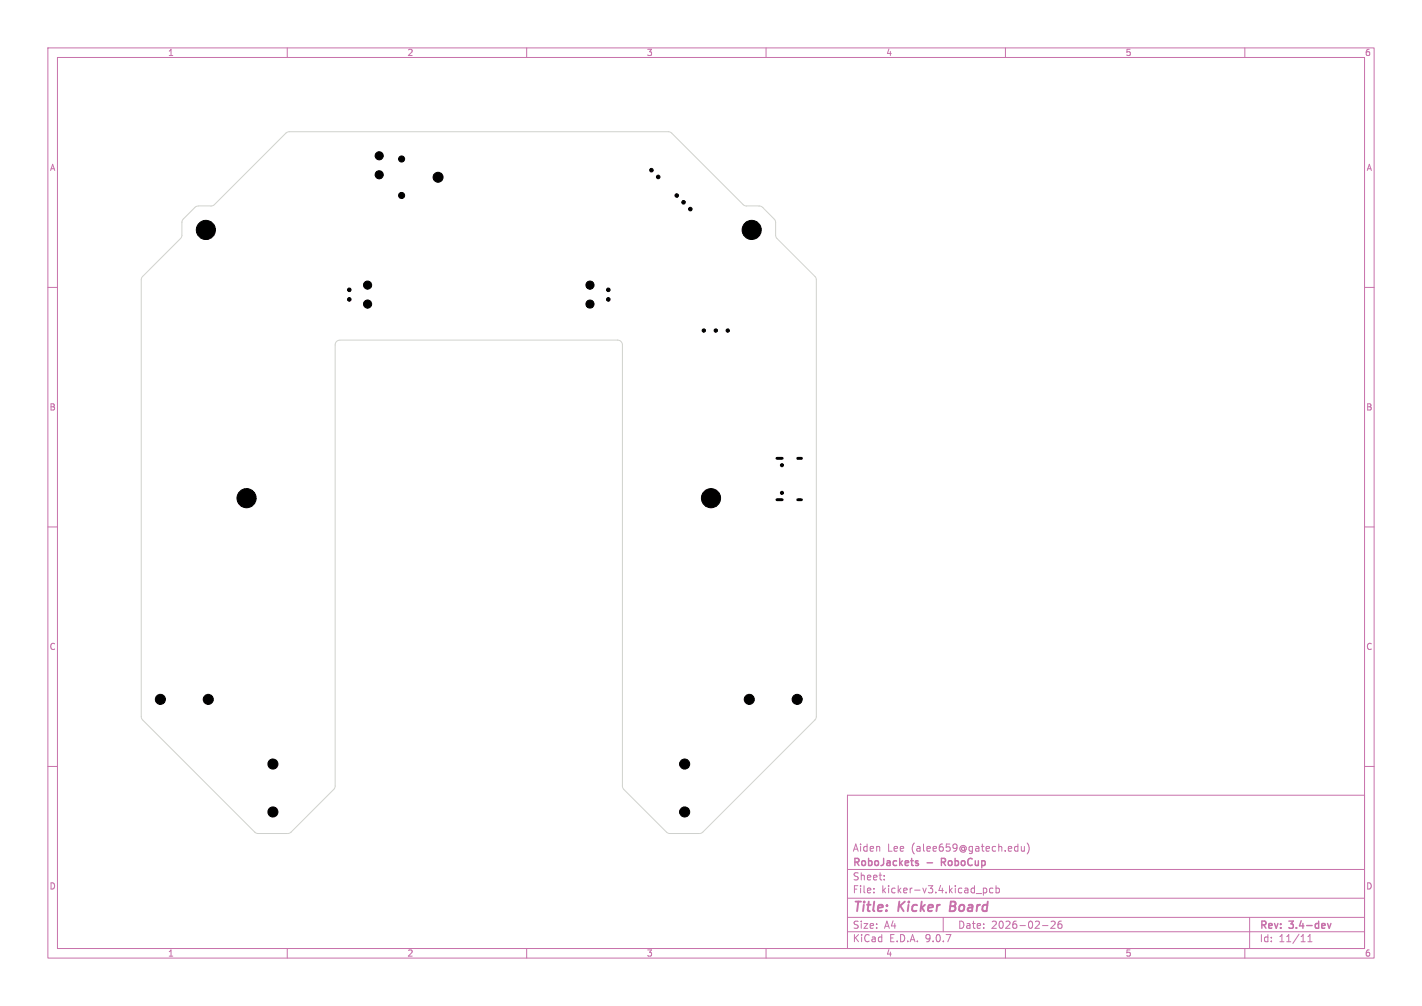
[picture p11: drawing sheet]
<svg xmlns="http://www.w3.org/2000/svg" width="297mm" height="210mm" viewBox="0 0 297 210" stroke-linecap="round" stroke-linejoin="round" font-family="sans-serif">
<defs><g id="words">
<g font-size="2.8" fill="#c872ab">
<text x="178" y="190.9">Title:</text>
<text x="187.7" y="190.9">Kicker</text>
<text x="199.2" y="190.9">Board</text>
</g>
<g font-size="2.1" fill="#c872ab">
<text x="178" y="178">Aiden</text>
<text x="185.3" y="178">Lee</text>
<text x="190.4" y="178">(alee659@gatech.edu)</text>
<text x="178" y="184">Sheet:</text>
<text x="178" y="181.2">RoboJackets</text>
<text x="193.7" y="181.2">-</text>
<text x="197.3" y="181.2">RoboCup</text>
<text x="178" y="186.7">File:</text>
<text x="184.1" y="186.7">kicker-v3.4.kicad_pcb</text>
<text x="178" y="196.9">KiCad</text>
<text x="178" y="194.1">Size:</text>
<text x="184.7" y="194.1">A4</text>
<text x="185.7" y="196.9">E.D.A.</text>
<text x="193.3" y="196.9">9.0.7</text>
<text x="200" y="194.1">Date:</text>
<text x="207" y="194.1">2026-02-26</text>
<text x="263" y="194.3">Rev:</text>
<text x="263" y="196.9">Id:</text>
<text x="267.1" y="196.9">11/11</text>
<text x="269.4" y="194.3">3.4-dev</text>
</g>
<g font-size="1.8" fill="#c872ab">
<text x="35" y="11.9">1</text>
<text x="85" y="11.9">2</text>
<text x="135" y="11.9">3</text>
<text x="185" y="11.9">4</text>
<text x="235" y="11.9">5</text>
<text x="285" y="11.9">6</text>
<text x="10.3" y="35.9">A</text>
<text x="285.4" y="35.9">A</text>
<text x="10.3" y="85.9">B</text>
<text x="285.3" y="85.9">B</text>
<text x="10.3" y="135.9">C</text>
<text x="285.3" y="135.9">C</text>
<text x="10.3" y="185.9">D</text>
<text x="285.3" y="185.9">D</text>
<text x="35" y="199.9">1</text>
<text x="85" y="199.9">2</text>
<text x="135" y="199.9">3</text>
<text x="185" y="199.9">4</text>
<text x="235" y="199.9">5</text>
<text x="285" y="199.9">6</text>
</g>
</g></defs>
<g fill="none" stroke="#c872ab" stroke-width=".21">
<path d="M10 10h277v190h-277zM12 12h273v186h-273zM60 10v2M110 10v2M160 10v2M210 10v2M260 10v2M10 60h2M285 60h2M10 110h2M285 110h2M10 160h2"/>
<path d="M177 166h108v32h-108zM212.2 176.7l.4 .1M212.6 176.2v1.5M212.6 177.6l-.4 .1M213.3 176.7l.1 .9 .3 .1 .3-.1M214 176.7v1M214.5 176a1.72 1.72 0 0 1 0 2.3M285 160h2M60 198v2M110 198v2M160 198v2M177 194.5h108"/>
<path d="M177 191.5h108M177 187.5h108M177 181.5h108M182.5 186.3v.1M182.5 185.5v.1M184.7 183.6v.1M184.7 182.8v.1M197 191.5v3M203.9 186.5h1.1M205.4 185.4v1.5M205.4 185.5l.4-.1 .3 .3-.1 .6h-.6M207.4 185.5l-.4-.1-.3 .3 .1 .6h.6"/>
<path d="M208 185.5l.5-.1 .2 .3-.1 .6h-.6M208 184.9v1.5M210 198v2M217.7 193.2h1.2M219.5 192.4l.6-.1 .3 .4-.9 1.1h.9M221.7 192.3l-.5 .1a1.01 1.01 0 0 0 0 1.4l.5-.1 .1-.5-.3-.3h-.4l-.1 .3M260 198v2M261 191.5v6.5M273.2 196.6h.8M273.2 195.5l.4-.4v1.5"/>
</g>
<path d="M191.6 179.7l.2 .1M196.6 180h.6M197.2 179.2h-.6v1.5M191.6 180.2l.2 .2-.2 .3M277.3 192.8l.3 1 .4-1" fill="none" stroke="#c872ab" stroke-width=".3"/>
<path d="M198.6 188.2l-.3 2h.8" fill="none" stroke="#c872ab" stroke-width=".4"/>
<path d="M40.7 43.3l.6-.3h2.9l.5-.2 15-15 .5-.3h79.4l.7 .3 15 15 .5 .2 3.2 .1 2.8 2.7 .2 .6v2.8l.2 .5 8 8 .3 .6v91.4l-.3 .6-23.4 23.4-.5 .3h-6.4l-.5-.1-9.1-9.1-.3-.5v-92.3a1 1 0 0 0-1-1h-58a1 1 0 0 0-1 1v92.3l-.3 .5-9.1 9.1-.5 .1h-6.4l-.5-.3-23.4-23.4-.3-.6v-91.4l.3-.6 8-8 .2-.5 .1-3.2z" fill="none" stroke="#d0d2cd" stroke-width=".21"/>
<g fill="#000" stroke="#000" stroke-width=".21">
<circle cx="79.2" cy="36.5" r=".85"/>
<circle cx="79.2" cy="32.5" r=".85"/>
<circle cx="83.9" cy="33.2" r=".63"/>
<circle cx="91.5" cy="37" r="1.04"/>
<circle cx="136.1" cy="35.5" r=".37"/>
<circle cx="137.5" cy="36.9" r=".37"/>
<circle cx="43" cy="48" r="2"/>
<circle cx="76.8" cy="59.5" r=".85"/>
<circle cx="83.9" cy="40.8" r=".63"/>
<circle cx="123.2" cy="59.5" r=".85"/>
<circle cx="141.4" cy="40.8" r=".37"/>
<circle cx="142.8" cy="42.2" r=".37"/>
<circle cx="144.2" cy="43.6" r=".37"/>
<circle cx="157" cy="48" r="2"/>
<circle cx="72.9" cy="62.5" r=".37"/>
<circle cx="72.9" cy="60.5" r=".37"/>
<circle cx="76.8" cy="63.5" r=".85"/>
<circle cx="123.2" cy="63.5" r=".85"/>
<circle cx="127" cy="60.5" r=".37"/>
<circle cx="127" cy="62.5" r=".37"/>
<circle cx="147" cy="69" r=".35"/>
<circle cx="149.5" cy="69" r=".35"/>
<circle cx="152" cy="69" r=".35"/>
<circle cx="163.3" cy="97.1" r=".32"/>
<circle cx="51.5" cy="104" r="2"/>
<circle cx="148.5" cy="104" r="2"/>
<circle cx="163.3" cy="102.9" r=".32"/>
<circle cx="33.5" cy="146" r="1.05"/>
<circle cx="43.5" cy="146" r="1.05"/>
<circle cx="57" cy="159.5" r="1.05"/>
<circle cx="143" cy="159.5" r="1.05"/>
<circle cx="156.5" cy="146" r="1.05"/>
<circle cx="166.5" cy="146" r="1.05"/>
<circle cx="57" cy="169.5" r="1.05"/>
<circle cx="143" cy="169.5" r="1.05"/>
</g>
<path d="M162.3 95.7h1.1M166.6 95.7h.8M162.3 104.3h1.1M166.6 104.3h.8" fill="none" stroke="#000" stroke-width=".6"/>
<use href="#words"/>
</svg>
